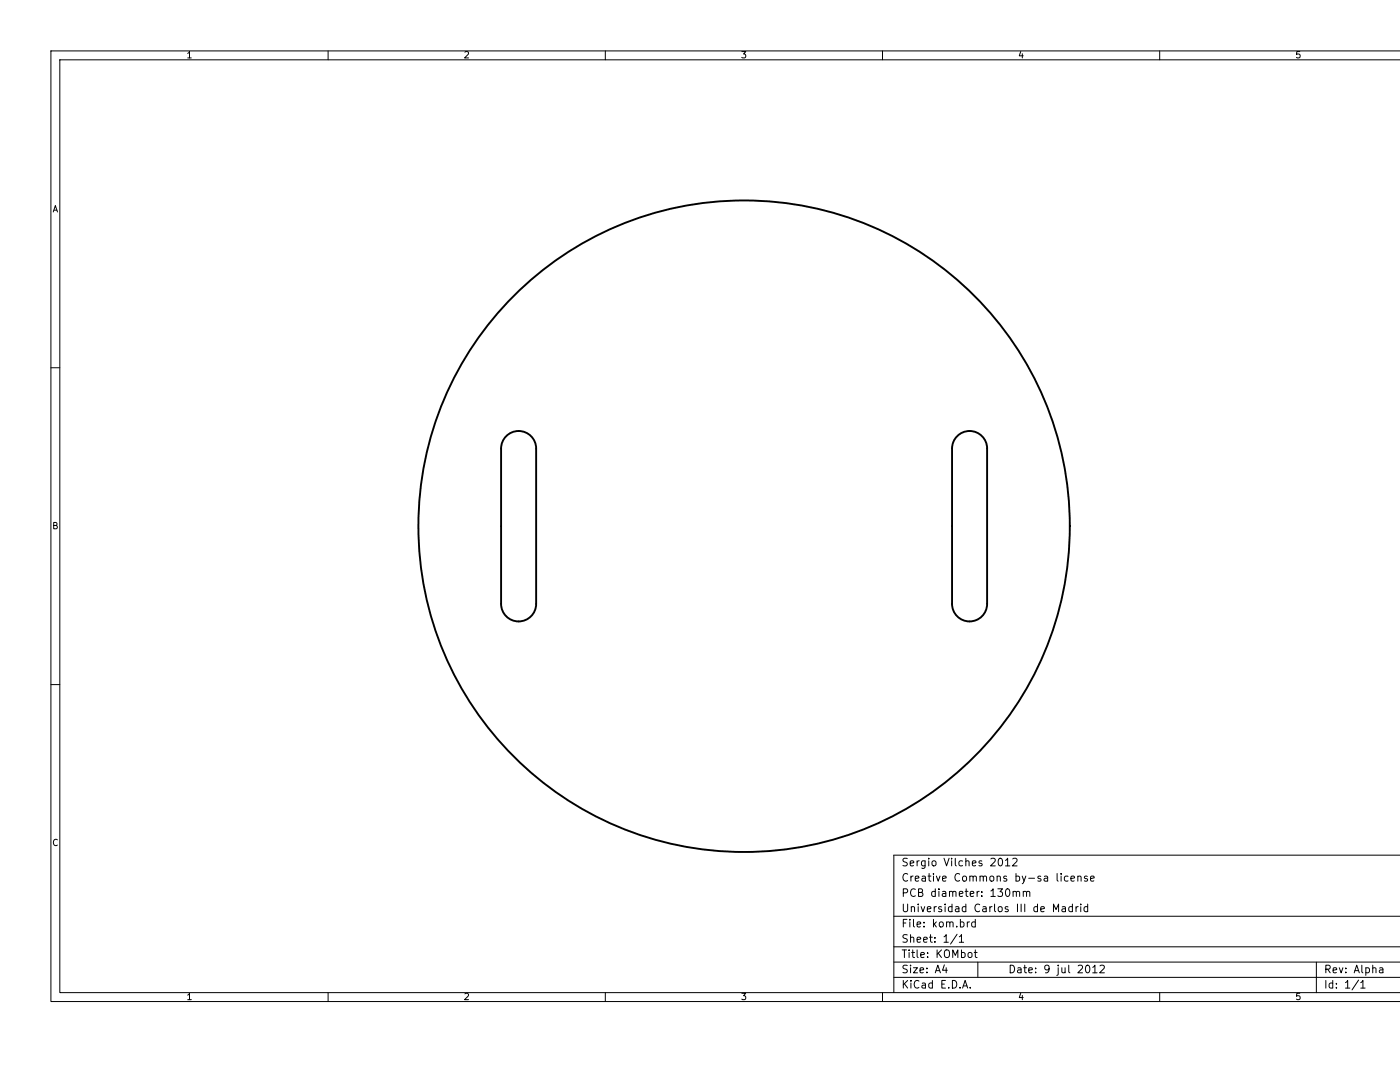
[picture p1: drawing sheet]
<svg xmlns="http://www.w3.org/2000/svg" width="279mm" height="216mm" viewBox="0 0 279 216" stroke-linecap="round" stroke-linejoin="round" font-family="sans-serif">
<g fill="none" stroke="#000" stroke-width=".2">
<path d="M37.5 10.7l.3-.4v1.3M37.5 11.6h.7M65.5 10.2v1.7M92.8 10.4l.5-.1 .2 .4-.8 .9h.8M120.8 10.2v1.7M148 10.3h.8l-.4 .5 .4 .1v.5l-.2 .2-.6-.2M176.1 10.2v1.7M203.7 10.2l-.3 .9h.8M204 10.7v.9M231.4 10.2v1.7M259.4 10.3h-.6l-.1 .6 .2-.1h.4l.2 .2-.1 .4-.2 .2-.5-.2M279.4 10.2h-269.2v189.6h269.2"/>
<path d="M279.4 11.9h-267.5v186.2h267.5M10.6 42.3l.4-1.3 .5 1.3M10.7 41.9h.7M10.2 73.4h1.7M10.7 104.9l.6-.1v-.4l-.6-.2v1.3h.5l.2-.4-.3-.2M10.2 136.6h1.7M11.4 167.6a.6 .6 0 0 0-.8 .4 .6 .6 0 0 0 .6 .7l.2-.1M180.3 178.1h.7l.1-.2v-.4l-.2-.1h-.6v1.5M181.1 171.3h-.6l-.3 .2 .1 .4 .7 .3v.4l-.2 .2-.6-.1M181.1 174.4a.61 .61 0 0 0-.7 0 .61 .61 0 0 0-.2 .8 .57 .57 0 0 0 .3 .6 .57 .57 0 0 0 .6-.1M181.6 172.3l.8-.2-.1-.3h-.4l-.3 .2 .1 .7h.6M181.8 174.8v1"/>
<path d="M182.2 174.8l-.3 .1-.1 .2M182.7 175.3l.7-.1-.1-.3-.4-.1-.2 .2v.8h.6M182.7 177.5a.61 .61 0 0 0-.8 0 .61 .61 0 0 0-.2 .7 .57 .57 0 0 0 .3 .6 .57 .57 0 0 0 .7-.1M183 171.8v1M183.3 178.1h.5l.2-.2 .1-.3-.1-.2h-.7v1.5h.6l.3-.3a.4 .4 0 0 0-.4-.5M183.5 171.8h-.3l-.2 .3M184 174.9h.6l.1 .9M184.6 171.8v1.2l-.3 .3-.3-.1M184.6 171.8h-.4l-.3 .3 .1 .6h.6M184.7 175.2h-.5a.3 .3 0 0 0-.2 .3 .3 .3 0 0 0 .2 .3h.5M185.2 174.8h.6M185.3 171.3v.1"/>
<path d="M185.3 171.8v1M185.4 174.3v1.3l.4 .2M186.1 171.8h.4l.3 .3v.4l-.3 .3-.4-.1-.1-.2zM186.3 174.3v.1M186.3 174.8v1M186.7 177.9h-.5l-.3 .2 .2 .7h.6M186.7 177.4v1.5M186.9 174.8l.3 1 .4-1M187.4 177.4v.1M187.4 177.9v1M188.1 175.3l.7-.1v-.3l-.5-.1-.2 .2 .1 .8h.6M188.1 177.9h.6l.1 1"/>
<path d="M188.4 171.3l.5 1.5 .5-1.5M188.8 178.2l-.5 .1a.3 .3 0 0 0-.3 .3 .3 .3 0 0 0 .3 .3l.5-.1M189.5 178l.2-.1h.4v1M189.5 177.9v1M189.9 171.3v.1M189.9 171.8v1M190.1 178.1l.3-.2h.3l.1 1M190.6 171.3v1.3l.3 .2M191.4 178.4l.8-.2-.1-.3h-.4l-.3 .2 .1 .7h.6M191.5 174.4a.72 .72 0 0 0-1 .6 .72 .72 0 0 0 .7 .8l.3-.1M192.1 171.8h-.4l-.3 .3 .1 .6h.6M192.2 174.9l.4-.1 .3 .3v.4l-.3 .3h-.4l-.1-.3z"/>
<path d="M192.6 177.9h.6M192.8 171.9l.2-.1h.3l.1 1M192.8 171.3v1.5M192.8 177.4v1.3l.4 .2M193.6 175l.2-.2 .3 .1 .1 .9M193.6 174.8v1M193.6 178.4l.8-.2-.1-.3h-.5l-.2 .2 .1 .7h.6M194.1 172.3l.7-.2-.1-.3h-.4l-.2 .2v.7h.6M194.2 175l.2-.2 .4 .1 .1 .9M195 177.9v1M195.4 177.9h-.3l-.1 .2M195.6 175l.2-.2 .4 .1v.9"/>
<path d="M195.6 174.8v1M195.9 171.8h-.3l-.2 .2v.2l.5 .1v.4h-.5M195.9 178.7v.2M195.9 177.9v.2M196.2 175l.3-.2 .3 .1 .1 .9M197.7 174.9l.3-.1 .3 .3v.4l-.3 .3h-.3l-.2-.3zM197.8 171.4l.5-.1 .3 .1v.3l-.9 1.1h.9M197.8 177.8l.4-.4v1.5M197.8 178.9h.8M199 175l.2-.2 .4 .1v.9M199 174.8v1M199.1 177.4h1l-.5 .5 .4 .2v.6l-.2 .2-.7-.2"/>
<path d="M199.4 171.4l.2-.1a.81 .81 0 0 1 .5 .7 .81 .81 0 0 1-.5 .8l-.2-.2-.2-.4zM200.7 171.7l.4-.4v1.5M200.7 172.8h.8M200.9 177.4h.1a.81 .81 0 0 1 .6 .7 .81 .81 0 0 1-.6 .8 1.01 1.01 0 0 1-.1-1.5zM200.9 174.9l-.4-.1-.2 .2 .1 .2 .5 .2v.4h-.6M202.1 171.4l.6-.1 .2 .1 .1 .3-1 1.1h1M202.2 178l.2-.1h.4v1M202.2 177.9v1M202.8 174.9l.4-.1 .3 .3-.2 .7h-.5M202.8 174.3v1.5M202.8 178.1l.3-.2h.3l.1 1M204 174.8l.4 1"/>
<path d="M204.2 178l.2-.1h.4l.1 1M204.2 177.9v1M204.7 174.8l-.5 1.4-.2 .1M204.9 178.1l.2-.2h.4v1M205.3 175.2h1.2M207.7 174.9l-.4-.1-.2 .2 .1 .2 .5 .2v.4h-.6M208.4 174.9h.6l.1 .9M209.1 175.2h-.5a.3 .3 0 0 0-.3 .3 .3 .3 0 0 0 .3 .3h.5M211 174.3v1.3l.2 .2M211.8 174.3v.1M211.8 174.8v1M213.1 174.9l-.4-.1-.3 .3 .2 .7h.5"/>
<path d="M213.7 175.3l.8-.1-.1-.3-.5-.1-.2 .2 .1 .8h.6M215.1 175l.2-.2 .4 .1 .1 .9M215.1 174.8v1M217 174.9l-.4-.1-.2 .2 .1 .2 .5 .2v.4h-.6M217.6 175.3l.8-.1-.1-.3-.4-.1-.3 .2 .1 .8h.6M279.4 170.6h-101v27.5M37.5 198.6l.3-.4v1.3M37.5 199.5h.7M65.5 198.1v1.7M92.8 198.3l.5-.1 .2 .4-.8 .9h.8M120.8 198.1v1.7M148 198.2h.8l-.4 .5 .4 .1v.6l-.2 .1-.6-.1"/>
<path d="M176.1 198.1v1.7M178.4 182.8h101M178.4 188.9h101M178.4 195h101M178.4 192h101M180.1 189.5h.8M180.3 180.4v1.2l.3 .3h.3l.2-.3v-1.2M180.3 195.6v1.6M180.3 184.2h.5M180.5 196.3l.6 .9M180.5 189.5v1.6M181 183.4h-.7v1.6"/>
<path d="M181.1 192.7l-.6-.1-.3 .3 .1 .3 .7 .3v.5l-.2 .1-.6-.1M181.1 186.6l-.6-.1-.3 .3 .1 .3 .7 .3v.5l-.2 .1-.6-.1M181.1 195.6l-.8 .9M181.4 189.5v.2M181.4 190.1v1M181.6 183.4v.2M181.6 184v1M181.7 192.6v.1M181.7 187.1l.2-.1 .4 .1 .1 .9M181.7 186.5v1.5M181.7 193.1v1M181.8 195.6v.2"/>
<path d="M181.8 196.1v1.1M181.9 181.1l.2-.2 .3 .1 .1 .9M181.9 180.9v1M181.9 190.1h.6M182.2 189.5v1.3l.3 .3M182.3 193.1h.8l-.8 1h.8M182.3 183.4v1.4l.2 .2M183 184.5l.8-.2-.1-.3h-.5l-.2 .2 .1 .7h.6M183 187.5l.8-.1-.1-.3-.5-.1-.2 .2 .1 .7h.6M183 189.5v1.3l.2 .3M183.2 180.4v.1M183.2 180.9v1"/>
<path d="M183.4 195.8a.72 .72 0 0 0-1 .5 .72 .72 0 0 0 .7 .9l.3-.2M183.6 193.6l.7-.1v-.3l-.5-.1-.2 .2 .1 .7h.6M183.8 190.6l.7-.2-.1-.3h-.4l-.2 .2v.7h.6M183.8 180.9l.4 1 .4-1M184 196.2h.6l.1 1M184.3 187.5l.8-.1-.1-.3-.4-.1-.3 .2 .1 .7h.6M184.4 184.8v.2M184.4 184v.2M184.7 196.5l-.5 .1a.3 .3 0 0 0-.2 .3 .3 .3 0 0 0 .2 .3l.5-.1M185 194v.1M185 193.2v.1M185.1 181.4l.7-.1-.1-.3-.4-.1-.2 .2v.7h.6"/>
<path d="M185.1 190.9v.2M185.1 190.1v.2M185.5 187h.6M185.7 186.5v1.3l.4 .2M186.1 196.2l-.5-.1-.2 .3 .1 .7h.6M186.1 195.6v1.6M186.3 183.4v1.6M186.4 184.4l.5 .6M186.4 180.9v1M186.6 187.9v.1M186.6 187.1v.1M186.7 194.1l.5-1.5 .5 1.5"/>
<path d="M186.8 193.7h.7M186.9 184l-.6 .5M186.9 180.9l-.3 .1-.2 .2M187 189.5v1.6M187.2 190.2l.7 .9M187.6 184h.4l.3 .2v.5l-.3 .3-.4-.1-.1-.2zM187.9 181l-.4-.1-.2 .2 .1 .2 .5 .2v.3h-.6M187.9 189.5l-.9 .9M188 196.4h.5M188.4 186.9l.4-.4v1.5M188.4 188h.9M188.5 192.5l-.4 1.1h1"/>
<path d="M188.6 180.4v.1M188.6 180.9v1M188.7 189.6a.51 .51 0 0 1 .5 0 .51 .51 0 0 1 .3 .5v.5a.51 .51 0 0 1-.5 .5 .51 .51 0 0 1-.5-.5v-.5zM188.7 195.6h-.7v1.6h.7M188.8 193.1v1M188.9 184.1l.2-.1h.4l.1 1M188.9 184v1M189.3 197v.2M189.6 184.2l.2-.2h.3l.1 1M190 181l-.4-.1-.3 .3 .1 .6h.6M190 180.4v1.5M190.1 195.6a.77 .77 0 0 1 .8 .8 .77 .77 0 0 1-.8 .8z"/>
<path d="M190.1 191.1v-1.6l.5 1.1 .6-1.1v1.6M190.7 181h.6l.1 .9M190.9 184.8v.2M191 186.4l-1.3 2M191.4 181.3h-.5a.3 .3 0 0 0-.3 .3 .3 .3 0 0 0 .3 .3l.5-.1M191.4 186.9l.5-.4v1.5M191.4 188h.9M191.6 197v.2M191.7 184h.4l.3 .2-.2 .7h-.5M191.7 183.4v1.6M191.9 190.1h.4l.3 .2-.1 .7h-.6M191.9 189.5v1.6"/>
<path d="M192.1 197.2l.5-1.6 .5 1.6M192.2 196.7h.8M192.8 181l-.5-.1-.3 .3 .2 .6h.6M192.8 180.4v1.5M193 184v1M193.3 190.1h.4l.3 .2v.5l-.3 .3-.4-.1-.1-.2zM193.5 184h-.3l-.2 .2M193.6 197v.2M194.4 190.1h.6M194.6 184h-.4l-.3 .2 .2 .7h.5M194.6 183.4v1.6M194.6 189.5v1.3l.4 .3"/>
<path d="M195.1 192v3M195.5 180.5a.72 .72 0 0 0-1 .6 .72 .72 0 0 0 .7 .8l.3-.1M196.2 181h.5l.1 .9M196.8 181.3h-.5a.3 .3 0 0 0-.2 .3 .3 .3 0 0 0 .2 .3l.5-.1M197.5 180.9v1M198 180.9l-.3 .1-.2 .2M198.5 180.4v1.3l.2 .2M199.4 181l.3-.1 .3 .3v.4l-.3 .3-.3-.1-.2-.2zM201.2 181l-.4-.1-.2 .2 .1 .2 .5 .2v.3h-.6M201.6 192.6a.77 .77 0 0 1 .9 .8 .77 .77 0 0 1-.9 .7zM203.1 180.4v1.5M203.1 193.2h.6l.1 .9"/>
<path d="M203.7 198.1l-.3 .9h.8M203.8 193.5h-.5a.3 .3 0 0 0-.3 .3 .3 .3 0 0 0 .3 .3l.5-.1M203.8 180.4v1.5M204 198.6v.9M204.3 193.1h.6M204.5 192.6v1.3l.4 .2M204.5 180.4v1.5M205.3 193.6l.7-.1v-.3l-.5-.1-.2 .2 .1 .7h.6M206.7 194v.1M206.7 193.2v.1M207.1 181l-.5-.1-.3 .3 .2 .6h.6M207.1 180.4v1.5"/>
<path d="M207.7 181.4l.7-.1v-.3l-.5-.1-.2 .2 .1 .7h.6M209.4 193.2l-.3 .3h-.5l-.1-.3 .1-.5 .5-.1 .2 .1a1.01 1.01 0 0 1-.4 1.4h-.3M210.2 181.9v-1.5l.6 1.1 .5-1.1v1.5M211.2 193.1v1.3l-.3 .2M211.2 192.6v.1M211.9 193.1l.1 .9 .3 .1 .3-.1M212 181h.6v.9M212.6 193.1v1M212.6 181.3h-.5a.3 .3 0 0 0-.2 .3 .3 .3 0 0 0 .2 .3l.5-.1M213.3 192.6v1.3l.2 .2M214 181l-.4-.1-.3 .3 .1 .6h.6M214 180.4v1.5"/>
<path d="M214.7 180.9v1M215.2 192.7l.6-.1 .2 .1v.3l-.9 1.1h.9M215.2 180.9l-.3 .1-.2 .2M215.7 180.4v.1M215.7 180.9v1M216.8 192.7l.2-.1a.81 .81 0 0 1 .5 .8 .81 .81 0 0 1-.5 .7l-.2-.1-.2-.5zM217.1 181l-.5-.1-.3 .3 .2 .6h.6M217.1 180.4v1.5M218.1 193l.4-.4v1.5M218.1 194.1h.8M219.5 192.7l.6-.1 .2 .1 .1 .3-.9 1.1h.9M231.4 198.1v1.7"/>
<path d="M259.4 198.2h-.6l-.1 .6 .2-.1h.4l.2 .2-.1 .5-.2 .1-.5-.1M262.7 192v6.1M264.6 193.4l.7-.1 .2-.2-.1-.4-.2-.1h-.6v1.5M264.6 195.6v1.6M265 193.4l.5 .7M266 196.2l-.5-.1-.2 .3 .1 .7h.6M266 195.6v1.6M266 193.6l.8-.1-.1-.3-.4-.1-.3 .2 .1 .7h.6M266.7 197v.2M266.7 196.2v.2M267.3 193.1l.3 1 .4-1M268.5 196.1l.5-.5v1.6"/>
<path d="M268.5 197.2h.9M268.6 194v.1M268.6 193.2v.1M270.3 194.1l.5-1.5 .5 1.5M270.4 193.7h.7M271.1 195.6l-1.3 1.9M271.6 196.1l.4-.5v1.6M271.6 197.2h.8M271.8 192.6v1.3l.2 .2M272.6 193.2l.4-.1 .3 .3-.1 .6h-.6M272.6 193.1v1.5M274 193.2l.2-.1 .3 .1 .1 .9"/>
<path d="M274 192.6v1.5M275.3 193.2h.6l.1 .9M276 193.5h-.5a.3 .3 0 0 0-.2 .3 .3 .3 0 0 0 .2 .3l.5-.1"/>
</g>
<g fill="none" stroke="#000" stroke-width=".38">
<path d="M101 87a3.5 3.5 0 0 1 3.8-.7 3.5 3.5 0 0 1 2.2 3.2v31a3.5 3.5 0 0 1-3.5 3.5 3.5 3.5 0 0 1-3.5-3.5v-31a3.5 3.5 0 0 1 1-2.5zM197 89.5v31a3.5 3.5 0 0 1-3.5 3.5 3.5 3.5 0 0 1-3.5-3.5v-31a3.5 3.5 0 0 1 3.5-3.5 3.5 3.5 0 0 1 3.5 3.5"/>
<circle cx="148.5" cy="105" r="65"/>
</g>
</svg>
